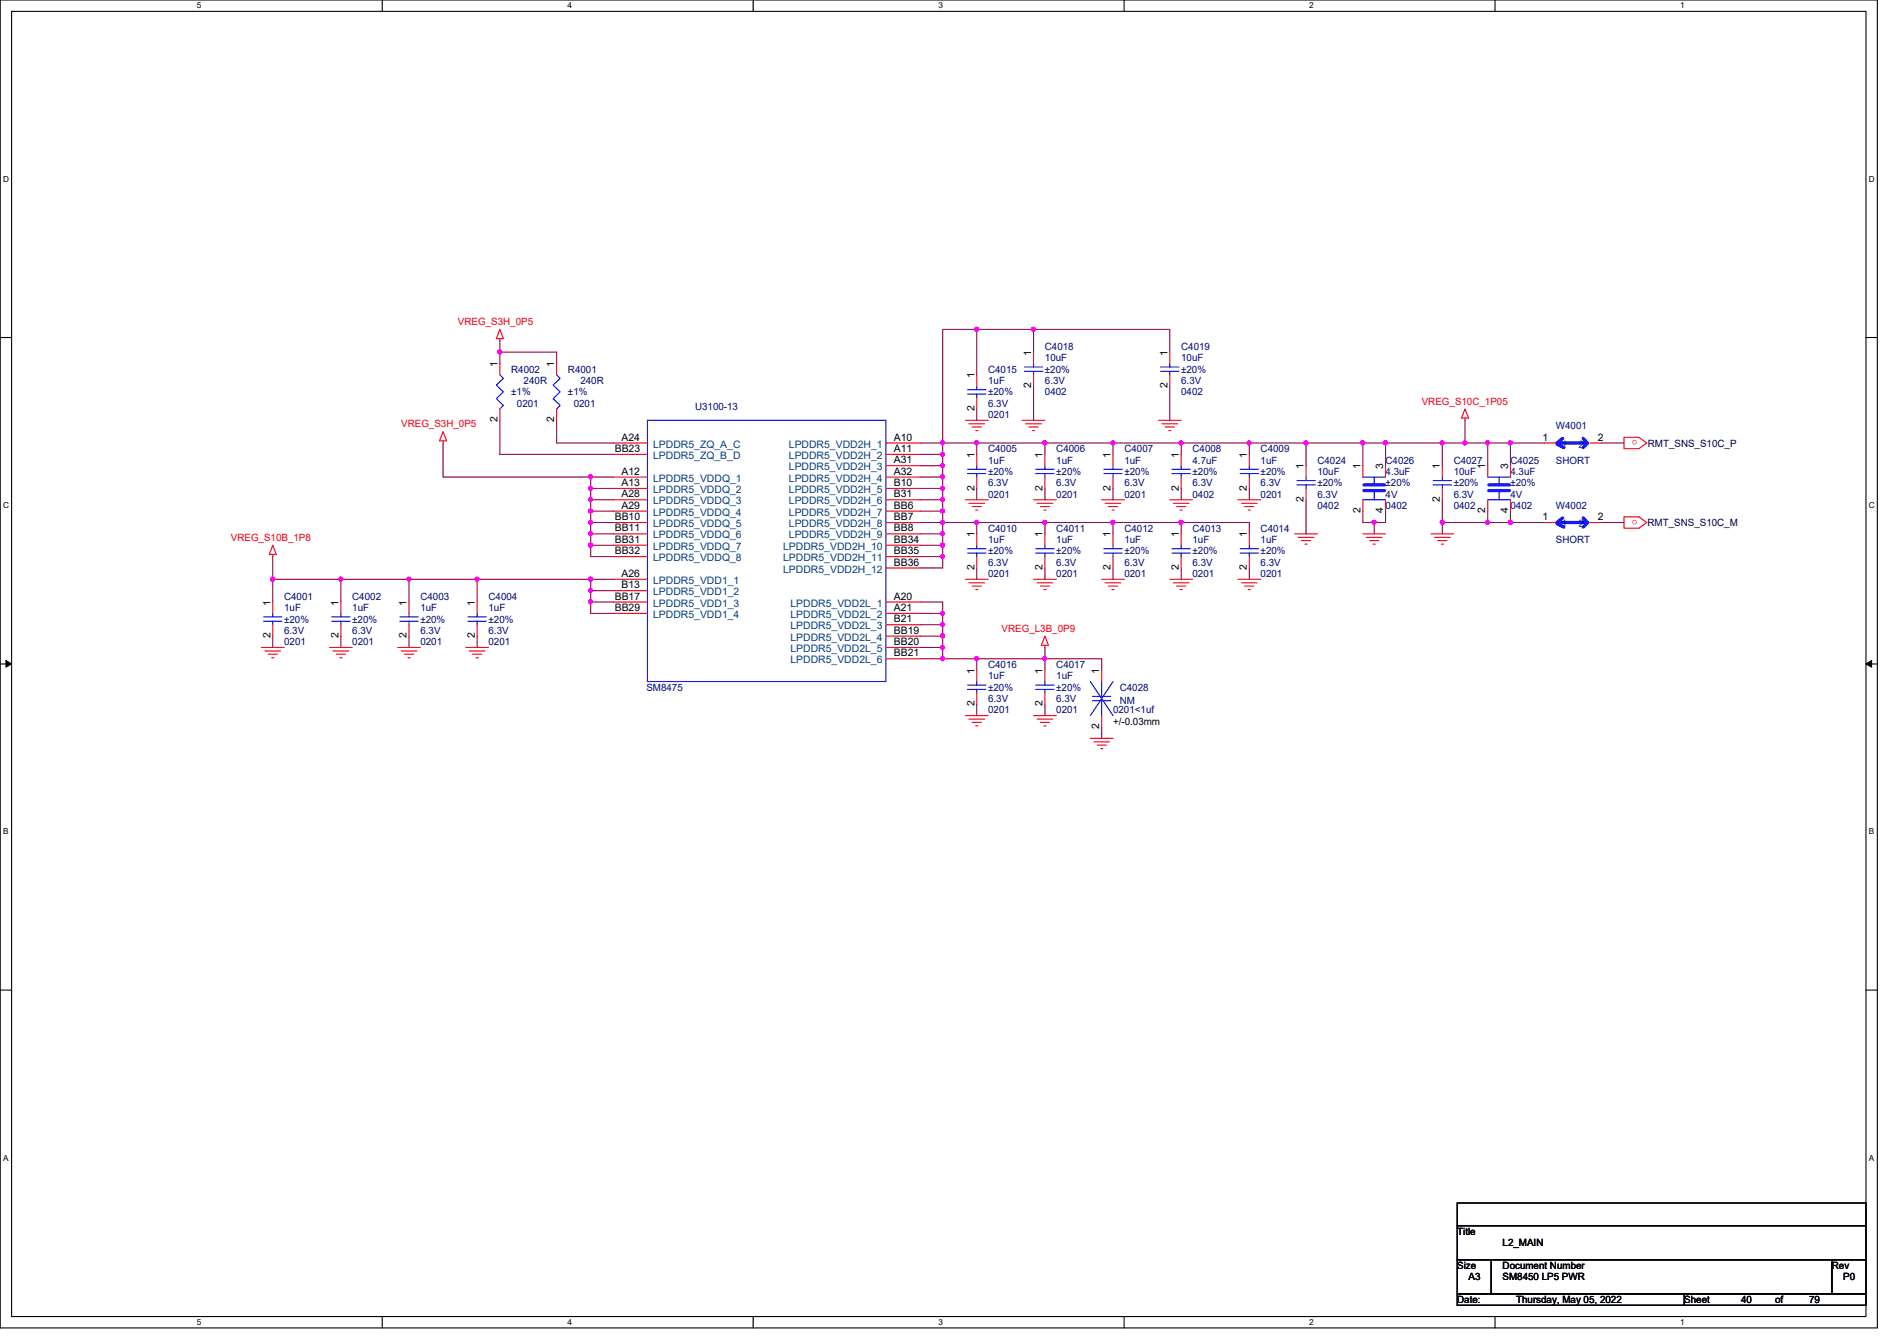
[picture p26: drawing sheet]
<svg xmlns="http://www.w3.org/2000/svg" width="297mm" height="210mm" viewBox="0 0 297 210" stroke-linecap="round" stroke-linejoin="round" font-family="sans-serif">
<defs><g id="words">
<g font-size="1.6" fill="#f00">
<text x="71.7" y="50.9">VREG_S3H_0P5</text>
<text x="222.6" y="63.3">VREG_S10C_1P05</text>
<text x="62.8" y="66.9">VREG_S3H_0P5</text>
<text x="256.4" y="68.9" transform="rotate(180 256.4 68.9)">o</text>
<text x="256.4" y="81.4" transform="rotate(180 256.4 81.4)">o</text>
<text x="36.1" y="84.7">VREG_S10B_1P8</text>
<text x="156.8" y="98.9">VREG_L3B_0P9</text>
</g>
<g font-size="1.6">
<text x="77.9" y="57.4" transform="rotate(-90 77.9 57.4)">1</text>
<text x="86.8" y="57.4" transform="rotate(-90 86.8 57.4)">1</text>
<text x="152.6" y="59.2" transform="rotate(-90 152.6 59.2)">1</text>
<text x="161.5" y="55.7" transform="rotate(-90 161.5 55.7)">1</text>
<text x="182.8" y="55.7" transform="rotate(-90 182.8 55.7)">1</text>
<text x="152.6" y="64.3" transform="rotate(-90 152.6 64.3)">2</text>
<text x="161.5" y="60.8" transform="rotate(-90 161.5 60.8)">2</text>
<text x="182.8" y="60.8" transform="rotate(-90 182.8 60.8)">2</text>
<text x="77.9" y="66.1" transform="rotate(-90 77.9 66.1)">2</text>
<text x="86.8" y="66.1" transform="rotate(-90 86.8 66.1)">2</text>
<text x="96.3" y="70.7">BB23</text>
<text x="97.3" y="69">A24</text>
<text x="140" y="69">A10</text>
<text x="140" y="70.7">A11</text>
<text x="152.6" y="71.7" transform="rotate(-90 152.6 71.7)">1</text>
<text x="163.2" y="71.7" transform="rotate(-90 163.2 71.7)">1</text>
<text x="173.9" y="71.7" transform="rotate(-90 173.9 71.7)">1</text>
<text x="184.6" y="71.7" transform="rotate(-90 184.6 71.7)">1</text>
<text x="195.2" y="71.7" transform="rotate(-90 195.2 71.7)">1</text>
<text x="241.5" y="69">1</text>
<text x="250.2" y="69">2</text>
<text x="97.3" y="74.3">A12</text>
<text x="97.3" y="76.1">A13</text>
<text x="97.3" y="77.9">A28</text>
<text x="140" y="72.5">A31</text>
<text x="140" y="74.3">A32</text>
<text x="140" y="76.1">B10</text>
<text x="140" y="77.9">B31</text>
<text x="152.6" y="76.8" transform="rotate(-90 152.6 76.8)">2</text>
<text x="163.2" y="76.8" transform="rotate(-90 163.2 76.8)">2</text>
<text x="173.9" y="76.8" transform="rotate(-90 173.9 76.8)">2</text>
<text x="184.6" y="76.8" transform="rotate(-90 184.6 76.8)">2</text>
<text x="195.2" y="76.8" transform="rotate(-90 195.2 76.8)">2</text>
<text x="204.1" y="73.4" transform="rotate(-90 204.1 73.4)">1</text>
<text x="213" y="73.4" transform="rotate(-90 213 73.4)">1</text>
<text x="216.6" y="73.4" transform="rotate(-90 216.6 73.4)">3</text>
<text x="225.5" y="73.4" transform="rotate(-90 225.5 73.4)">1</text>
<text x="232.6" y="73.4" transform="rotate(-90 232.6 73.4)">1</text>
<text x="236.1" y="73.4" transform="rotate(-90 236.1 73.4)">3</text>
<text x="96.3" y="81.4">BB10</text>
<text x="96.3" y="83.2">BB11</text>
<text x="97.3" y="79.6">A29</text>
<text x="140" y="79.6">BB6</text>
<text x="140" y="81.4">BB7</text>
<text x="140" y="83.2">BB8</text>
<text x="204.1" y="78.6" transform="rotate(-90 204.1 78.6)">2</text>
<text x="213" y="80.3" transform="rotate(-90 213 80.3)">2</text>
<text x="216.6" y="80.3" transform="rotate(-90 216.6 80.3)">4</text>
<text x="225.5" y="78.6" transform="rotate(-90 225.5 78.6)">2</text>
<text x="232.6" y="80.3" transform="rotate(-90 232.6 80.3)">2</text>
<text x="236.1" y="80.3" transform="rotate(-90 236.1 80.3)">4</text>
<text x="241.5" y="81.4">1</text>
<text x="250.2" y="81.4">2</text>
<text x="96.3" y="85">BB31</text>
<text x="96.3" y="86.7">BB32</text>
<text x="140" y="85">BB34</text>
<text x="140" y="86.7">BB35</text>
<text x="140" y="88.5">BB36</text>
<text x="152.6" y="89.2" transform="rotate(-90 152.6 89.2)">2</text>
<text x="152.6" y="84.1" transform="rotate(-90 152.6 84.1)">1</text>
<text x="163.2" y="89.2" transform="rotate(-90 163.2 89.2)">2</text>
<text x="163.2" y="84.1" transform="rotate(-90 163.2 84.1)">1</text>
<text x="173.9" y="89.2" transform="rotate(-90 173.9 89.2)">2</text>
<text x="173.9" y="84.1" transform="rotate(-90 173.9 84.1)">1</text>
<text x="184.6" y="89.2" transform="rotate(-90 184.6 89.2)">2</text>
<text x="184.6" y="84.1" transform="rotate(-90 184.6 84.1)">1</text>
<text x="195.2" y="89.2" transform="rotate(-90 195.2 89.2)">2</text>
<text x="195.2" y="84.1" transform="rotate(-90 195.2 84.1)">1</text>
<text x="42.3" y="94.8" transform="rotate(-90 42.3 94.8)">1</text>
<text x="53" y="94.8" transform="rotate(-90 53 94.8)">1</text>
<text x="63.7" y="94.8" transform="rotate(-90 63.7 94.8)">1</text>
<text x="74.3" y="94.8" transform="rotate(-90 74.3 94.8)">1</text>
<text x="96.3" y="93.9">BB17</text>
<text x="96.3" y="95.6">BB29</text>
<text x="97.3" y="90.3">A26</text>
<text x="97.3" y="92.1">B13</text>
<text x="140" y="93.9">A20</text>
<text x="140" y="95.6">A21</text>
<text x="42.3" y="99.9" transform="rotate(-90 42.3 99.9)">2</text>
<text x="53" y="99.9" transform="rotate(-90 53 99.9)">2</text>
<text x="63.7" y="99.9" transform="rotate(-90 63.7 99.9)">2</text>
<text x="74.3" y="99.9" transform="rotate(-90 74.3 99.9)">2</text>
<text x="140" y="97.4">B21</text>
<text x="140" y="99.2">BB19</text>
<text x="140" y="101">BB20</text>
<text x="140" y="102.7">BB21</text>
<text x="152.6" y="105.5" transform="rotate(-90 152.6 105.5)">1</text>
<text x="163.2" y="105.5" transform="rotate(-90 163.2 105.5)">1</text>
<text x="172.1" y="105.5" transform="rotate(-90 172.1 105.5)">1</text>
<text x="152.6" y="110.6" transform="rotate(-90 152.6 110.6)">2</text>
<text x="163.2" y="110.6" transform="rotate(-90 163.2 110.6)">2</text>
<text x="174.3" y="113.5">+/-0.03mm</text>
<text x="172.1" y="114.1" transform="rotate(-90 172.1 114.1)">2</text>
<text x="228.2" y="193.3">Title</text>
<text x="235.3" y="195.1">L2_MAIN</text>
<text x="228.2" y="198.6">Size</text>
<text x="228.2" y="204">Date:</text>
<text x="230" y="200.4">A3</text>
<text x="235.3" y="198.6">Document Number</text>
<text x="235.3" y="200.4">SM8450 LP5 PWR</text>
<text x="237.4" y="204">Thursday, May 05, 2022</text>
<text x="263.7" y="204">Sheet</text>
<text x="272.6" y="204">40</text>
<text x="278" y="204">of</text>
<text x="283.3" y="204">79</text>
<text x="286.8" y="198.6">Rev</text>
<text x="288.6" y="200.4">P0</text>
</g>
<g font-size="1.6" fill="#000080">
<text x="80" y="58.3">R4002</text>
<text x="88.9" y="58.3">R4001</text>
<text x="154.7" y="58.3">C4015</text>
<text x="163.6" y="54.8">C4018</text>
<text x="163.6" y="56.6">10uF</text>
<text x="163.6" y="58.3">±20%</text>
<text x="185" y="54.8">C4019</text>
<text x="185" y="56.6">10uF</text>
<text x="185" y="58.3">±20%</text>
<text x="80" y="61.9">±1%</text>
<text x="80.9" y="63.7">0201</text>
<text x="82" y="60.1">240R</text>
<text x="88.9" y="61.9">±1%</text>
<text x="89.8" y="63.7">0201</text>
<text x="90.9" y="60.1">240R</text>
<text x="108.8" y="64.2">U3100-13</text>
<text x="154.7" y="60.1">1uF</text>
<text x="154.7" y="65.4">0201</text>
<text x="154.7" y="63.7">6.3V</text>
<text x="154.7" y="61.9">±20%</text>
<text x="163.6" y="61.9">0402</text>
<text x="163.6" y="60.1">6.3V</text>
<text x="185" y="61.9">0402</text>
<text x="185" y="60.1">6.3V</text>
<text x="154.7" y="70.8">C4005</text>
<text x="165.4" y="70.8">C4006</text>
<text x="176.1" y="70.8">C4007</text>
<text x="186.7" y="70.8">C4008</text>
<text x="197.4" y="70.8">C4009</text>
<text x="243.6" y="67.2">W4001</text>
<text x="154.7" y="72.6">1uF</text>
<text x="154.7" y="77.9">0201</text>
<text x="154.7" y="76.1">6.3V</text>
<text x="154.7" y="74.3">±20%</text>
<text x="165.4" y="72.6">1uF</text>
<text x="165.4" y="77.9">0201</text>
<text x="165.4" y="76.1">6.3V</text>
<text x="165.4" y="74.3">±20%</text>
<text x="176.1" y="72.6">1uF</text>
<text x="176.1" y="77.9">0201</text>
<text x="176.1" y="76.1">6.3V</text>
<text x="176.1" y="74.3">±20%</text>
<text x="186.7" y="72.6">4.7uF</text>
<text x="186.7" y="77.9">0402</text>
<text x="186.7" y="76.1">6.3V</text>
<text x="186.7" y="74.3">±20%</text>
<text x="197.4" y="72.6">1uF</text>
<text x="197.4" y="77.9">0201</text>
<text x="197.4" y="76.1">6.3V</text>
<text x="197.4" y="74.3">±20%</text>
<text x="206.3" y="72.6">C4024</text>
<text x="206.3" y="74.3">10uF</text>
<text x="206.3" y="77.9">6.3V</text>
<text x="206.3" y="76.1">±20%</text>
<text x="217" y="72.6">C4026</text>
<text x="217" y="74.3">4.3uF</text>
<text x="217" y="77.9">4V</text>
<text x="217" y="76.1">±20%</text>
<text x="227.6" y="72.6">C4027</text>
<text x="227.6" y="74.3">10uF</text>
<text x="227.6" y="77.9">6.3V</text>
<text x="227.6" y="76.1">±20%</text>
<text x="236.5" y="72.6">C4025</text>
<text x="236.5" y="74.3">4.3uF</text>
<text x="236.5" y="77.9">4V</text>
<text x="236.5" y="76.1">±20%</text>
<text x="243.6" y="72.6">SHORT</text>
<text x="154.7" y="83.2">C4010</text>
<text x="165.4" y="83.2">C4011</text>
<text x="176.1" y="83.2">C4012</text>
<text x="186.7" y="83.2">C4013</text>
<text x="197.4" y="83.2">C4014</text>
<text x="206.3" y="79.7">0402</text>
<text x="217" y="79.7">0402</text>
<text x="227.6" y="79.7">0402</text>
<text x="236.5" y="79.7">0402</text>
<text x="243.6" y="79.7">W4002</text>
<text x="154.7" y="85">1uF</text>
<text x="154.7" y="88.6">6.3V</text>
<text x="154.7" y="86.8">±20%</text>
<text x="165.4" y="85">1uF</text>
<text x="165.4" y="88.6">6.3V</text>
<text x="165.4" y="86.8">±20%</text>
<text x="176.1" y="85">1uF</text>
<text x="176.1" y="88.6">6.3V</text>
<text x="176.1" y="86.8">±20%</text>
<text x="186.7" y="85">1uF</text>
<text x="186.7" y="88.6">6.3V</text>
<text x="186.7" y="86.8">±20%</text>
<text x="197.4" y="85">1uF</text>
<text x="197.4" y="88.6">6.3V</text>
<text x="197.4" y="86.8">±20%</text>
<text x="243.6" y="85">SHORT</text>
<text x="44.5" y="93.9">C4001</text>
<text x="44.5" y="95.7">1uF</text>
<text x="55.2" y="93.9">C4002</text>
<text x="55.2" y="95.7">1uF</text>
<text x="65.8" y="93.9">C4003</text>
<text x="65.8" y="95.7">1uF</text>
<text x="76.5" y="93.9">C4004</text>
<text x="76.5" y="95.7">1uF</text>
<text x="154.7" y="90.3">0201</text>
<text x="165.4" y="90.3">0201</text>
<text x="176.1" y="90.3">0201</text>
<text x="186.7" y="90.3">0201</text>
<text x="197.4" y="90.3">0201</text>
<text x="44.5" y="101">0201</text>
<text x="44.5" y="99.2">6.3V</text>
<text x="44.5" y="97.5">±20%</text>
<text x="55.2" y="101">0201</text>
<text x="55.2" y="99.2">6.3V</text>
<text x="55.2" y="97.5">±20%</text>
<text x="65.8" y="101">0201</text>
<text x="65.8" y="99.2">6.3V</text>
<text x="65.8" y="97.5">±20%</text>
<text x="76.5" y="101">0201</text>
<text x="76.5" y="99.2">6.3V</text>
<text x="76.5" y="97.5">±20%</text>
<text x="154.7" y="104.6">C4016</text>
<text x="154.7" y="106.3">1uF</text>
<text x="165.4" y="104.6">C4017</text>
<text x="165.4" y="106.3">1uF</text>
<text x="101.2" y="108.1">SM8475</text>
<text x="154.7" y="111.7">0201</text>
<text x="154.7" y="109.9">6.3V</text>
<text x="154.7" y="108.1">±20%</text>
<text x="165.4" y="111.7">0201</text>
<text x="165.4" y="109.9">6.3V</text>
<text x="165.4" y="108.1">±20%</text>
<text x="174.3" y="111.7">0201&lt;1uf</text>
<text x="175.3" y="108.1">C4028</text>
<text x="175.3" y="110.2">NM</text>
</g>
<g font-size="1.6" fill="#004080">
<text x="102.3" y="70.1">LPDDR5_ZQ_A_C</text>
<text x="102.3" y="71.8">LPDDR5_ZQ_B_D</text>
<text x="123.5" y="70.1">LPDDR5_VDD2H_1</text>
<text x="123.5" y="71.8">LPDDR5_VDD2H_2</text>
<text x="244.5" y="70.1">1</text>
<text x="247.2" y="70.1">2</text>
<text x="102.3" y="75.4">LPDDR5_VDDQ_1</text>
<text x="102.3" y="77.2">LPDDR5_VDDQ_2</text>
<text x="123.5" y="73.6">LPDDR5_VDD2H_3</text>
<text x="123.5" y="75.4">LPDDR5_VDD2H_4</text>
<text x="123.5" y="77.2">LPDDR5_VDD2H_5</text>
<text x="102.3" y="79">LPDDR5_VDDQ_3</text>
<text x="102.3" y="80.7">LPDDR5_VDDQ_4</text>
<text x="102.3" y="82.5">LPDDR5_VDDQ_5</text>
<text x="123.5" y="79">LPDDR5_VDD2H_6</text>
<text x="123.5" y="80.7">LPDDR5_VDD2H_7</text>
<text x="123.5" y="82.5">LPDDR5_VDD2H_8</text>
<text x="244.5" y="82.5">1</text>
<text x="247.2" y="82.5">2</text>
<text x="102.3" y="84.3">LPDDR5_VDDQ_6</text>
<text x="102.3" y="86.1">LPDDR5_VDDQ_7</text>
<text x="102.3" y="87.8">LPDDR5_VDDQ_8</text>
<text x="122.6" y="86.1">LPDDR5_VDD2H_10</text>
<text x="122.6" y="87.8">LPDDR5_VDD2H_11</text>
<text x="122.6" y="89.6">LPDDR5_VDD2H_12</text>
<text x="123.5" y="84.3">LPDDR5_VDD2H_9</text>
<text x="102.3" y="91.4">LPDDR5_VDD1_1</text>
<text x="102.3" y="93.2">LPDDR5_VDD1_2</text>
<text x="102.3" y="95">LPDDR5_VDD1_3</text>
<text x="123.8" y="95">LPDDR5_VDD2L_1</text>
<text x="102.3" y="96.7">LPDDR5_VDD1_4</text>
<text x="123.8" y="96.7">LPDDR5_VDD2L_2</text>
<text x="123.8" y="98.5">LPDDR5_VDD2L_3</text>
<text x="123.8" y="100.3">LPDDR5_VDD2L_4</text>
<text x="123.8" y="102.1">LPDDR5_VDD2L_5</text>
<text x="123.8" y="103.8">LPDDR5_VDD2L_6</text>
</g>
<g font-size="1.6" fill="#000040">
<text x="258" y="69.9">RMT_SNS_S10C_P</text>
<text x="258" y="82.3">RMT_SNS_S10C_M</text>
</g>
<g font-size="1.3">
<text x="30.8" y="1.3">5</text>
<text x="88.9" y="1.3">4</text>
<text x="146.9" y="1.3">3</text>
<text x="205" y="1.3">2</text>
<text x="263.1" y="1.3">1</text>
<text x=".5" y="28.4">D</text>
<text x="292.6" y="28.4">D</text>
<text x=".5" y="79.5">C</text>
<text x="292.6" y="79.5">C</text>
<text x=".5" y="130.6">B</text>
<text x="292.6" y="130.6">B</text>
<text x=".5" y="181.7">A</text>
<text x="292.6" y="181.7">A</text>
<text x="30.8" y="207.4">5</text>
<text x="88.9" y="207.4">4</text>
<text x="146.9" y="207.4">3</text>
<text x="205" y="207.4">2</text>
<text x="263.1" y="207.4">1</text>
</g>
</g></defs>
<path d="M0 0h294v207.9h-294zM1.8 1.8h290.4v204.3h-290.4z" fill="none" stroke="#000" stroke-width=".17"/>
<g fill="#fff">
<path d="M30.8 .2h.7v1.4h-.7z"/>
<path d="M30.8 206.2h.7v1.4h-.7z"/>
</g>
<path d="M59.9 0v1.8M59.9 206.1v1.8" fill="none" stroke="#000" stroke-width=".17"/>
<g fill="#fff">
<path d="M88.9 .2h.6v1.4h-.6z"/>
<path d="M88.9 206.2h.6v1.4h-.6z"/>
</g>
<path d="M117.9 0v1.8M117.9 206.1v1.8" fill="none" stroke="#000" stroke-width=".17"/>
<g fill="#fff">
<path d="M146.9 .2h.7v1.4h-.7z"/>
<path d="M146.9 206.2h.7v1.4h-.7z"/>
</g>
<path d="M176 0v1.8M176 206.1v1.8" fill="none" stroke="#000" stroke-width=".17"/>
<g fill="#fff">
<path d="M205 .2h.7v1.4h-.7z"/>
<path d="M205 206.2h.7v1.4h-.7z"/>
</g>
<path d="M234.1 0v1.8M234.1 206.1v1.8" fill="none" stroke="#000" stroke-width=".17"/>
<g fill="#fff">
<path d="M263.1 .2h.7v1.4h-.7z"/>
<path d="M263.1 206.2h.7v1.4h-.7z"/>
<path d="M.5 27.3h.9v1.4h-.9z"/>
<path d="M292.6 27.3h.9v1.4h-.9z"/>
<path d="M.5 78.4h.9v1.4h-.9z"/>
<path d="M292.6 78.4h.9v1.4h-.9z"/>
</g>
<path d="M0 52.8h1.8M292.2 52.8h1.8" fill="none" stroke="#000" stroke-width=".17"/>
<g fill="#fff">
<path d="M.5 129.5h.8v1.4h-.8z"/>
<path d="M292.6 129.5h.9v1.4h-.9z"/>
</g>
<path d="M0 103.9h1.8M292.2 103.9h1.8" fill="none" stroke="#000" stroke-width=".17"/>
<path d="M.9 103.4l.9 .5-.9 .5zM292.2 103.9l.9-.5v1z" fill="#000"/>
<path d="M.9 103.4l.9 .5-.9 .5zM292.2 103.9l.9-.5v1z" fill="none" stroke="#000" stroke-width=".16"/>
<g fill="#fff">
<path d="M.5 180.5h.8v1.4h-.8z"/>
<path d="M292.6 180.5h.9v1.4h-.9z"/>
</g>
<path d="M0 155h1.8M292.2 155h1.8M228.2 188.3h64v3.6h-64zM228.2 191.9h64v5.3h-64zM228.2 197.2h5.3v5.3h-5.3zM233.5 197.2h53.3v5.3h-53.3zM286.8 197.2h5.4v5.3h-5.4zM228.2 202.5h35.5v1.8h-35.5zM263.7 202.5h28.5v1.8h-28.5z" fill="none" stroke="#000" stroke-width=".17"/>
<g fill="none" stroke="#f00" stroke-width=".17">
<path d="M78.3 51.6l.5 1.4h-1.1zM78.3 53v.3M78.3 56.9v1.8M87.2 56.9v1.8M152.9 58.7v1.8M161.8 55.1v1.8M161.8 58.7v1.8M183.2 55.1v1.8M183.2 58.7v1.8M69.4 69v.3M69.4 67.6l.5 1.4h-1.1zM78.3 64v1.8"/>
<path d="M87.2 64v1.8M96.1 74.7h5.3M96.1 76.5h5.3M96.1 78.2h5.3M96.1 69.3h5.3M96.1 71.1h5.3M138.7 69.3h5.4M138.7 71.1h5.4M138.7 72.9h5.4M138.7 74.7h5.4M138.7 76.5h5.4M138.7 78.2h5.4"/>
<path d="M151.2 65.8h3.5M151.2 78.2h3.5M151.7 66.3h2.5M151.7 78.8h2.5M152.2 66.8h1.5M152.2 79.3h1.5M152.8 67.4h.3M152.8 79.8h.3M152.9 62.2v1.8M152.9 71.1v1.8M152.9 74.7v1.8M160.1 65.8h3.5"/>
<path d="M160.6 66.3h2.5M161.1 66.8h1.5M161.7 67.4h.3M161.8 78.2h3.6M162.4 78.8h2.4M162.9 79.3h1.4M163.4 79.8h.4M163.6 71.1v1.8M163.6 74.7v1.8M172.5 78.2h3.6M173.1 78.8h2.4M173.6 79.3h1.4"/>
<path d="M174.1 79.8h.4M174.3 71.1v1.8M174.3 74.7v1.8M181.4 65.8h3.6M181.9 66.3h2.5M182.5 66.8h1.4M183 67.4h.3M183.2 78.2h3.5M183.7 78.8h2.5M184.2 79.3h1.5M184.8 79.8h.3M185 71.1v1.8"/>
<path d="M185 74.7v1.8M193.8 78.2h3.6M194.4 78.8h2.4M194.9 79.3h1.4M195.4 79.8h.4M195.6 71.1v1.8M195.6 74.7v1.8M204.5 72.9v1.8M204.5 76.5v1.7M213.4 72.9v1.8M213.4 78.2v1.8M217 72.9v1.8"/>
<path d="M217 78.2v1.8M225.8 72.9v1.8M225.8 76.5v1.7M229.4 65.4v.4M229.4 64l.6 1.4h-1.1zM233 72.9v1.8M233 78.2v1.8M236.5 72.9v1.8M236.5 78.2v1.8M241.8 69.3h1.8M249 69.3h1.7M254.3 68.5h2.3l1.2 .8-1.2 .9h-2.3z"/>
<path d="M42.7 86.8v.3M42.7 94.2v1.8M42.7 97.8v1.8M42.7 85.3l.6 1.5h-1.1zM53.4 94.2v1.8M53.4 97.8v1.8M64 94.2v1.8M64 97.8v1.8M74.7 94.2v1.8M74.7 97.8v1.8M96.1 90.7h5.3M96.1 92.5h5.3"/>
<path d="M96.1 94.2h5.3M96.1 96h5.3M96.1 80h5.3M96.1 81.8h5.3M96.1 83.6h5.3M96.1 85.3h5.3M96.1 87.1h5.3M138.7 85.3h5.4M138.7 87.1h5.4M138.7 88.9h5.4M138.7 80h5.4M138.7 81.8h5.4"/>
<path d="M138.7 83.6h5.4M138.7 94.2h5.4M138.7 96h5.4M138.7 97.8h5.4M138.7 99.6h5.4M151.2 90.7h3.5M151.7 91.2h2.5M152.2 91.7h1.5M152.8 92.3h.3M152.9 83.6v1.7M152.9 87.1v1.8M161.8 90.7h3.6"/>
<path d="M162.4 91.2h2.4M162.9 91.7h1.4M163.4 92.3h.4M163.6 83.6v1.7M163.6 87.1v1.8M163.6 99.6l.6 1.4h-1.1zM172.5 90.7h3.6M173.1 91.2h2.4M173.6 91.7h1.4M174.1 92.3h.4M174.3 83.6v1.7M174.3 87.1v1.8"/>
<path d="M183.2 90.7h3.5M183.7 91.2h2.5M184.2 91.7h1.5M184.8 92.3h.3M185 83.6v1.7M185 87.1v1.8M193.8 90.7h3.6M194.4 91.2h2.4M194.9 91.7h1.4M195.4 92.3h.4M195.6 83.6v1.7M195.6 87.1v1.8"/>
<path d="M202.7 83.6h3.6M203.3 84.1h2.4M203.8 84.6h1.4M204.3 85.2h.4M213.4 83.6h3.6M213.9 84.1h2.5M214.5 84.6h1.4M215 85.2h.3M224.1 83.6h3.5M224.6 84.1h2.5M225.1 84.6h1.5M225.7 85.2h.3"/>
<path d="M241.8 81.8h1.8M249 81.8h1.7M254.3 80.9h2.3l1.2 .9-1.2 .9h-2.3zM40.9 101.3h3.6M41.5 101.9h2.4M42 102.4h1.4M42.5 103h.4M51.6 101.3h3.6M52.2 101.9h2.4M52.7 102.4h1.4M53.2 103h.3M62.3 101.3h3.5"/>
<path d="M62.8 101.9h2.5M63.3 102.4h1.5M63.9 103h.3M72.9 101.3h3.6M73.5 101.9h2.4M74 102.4h1.4M74.5 103h.4M138.7 101.3h5.4M138.7 103.1h5.4M151.2 112h3.5M151.7 112.6h2.5M152.2 113.1h1.5"/>
<path d="M152.8 113.6h.3M152.9 104.9v1.8M152.9 108.5v1.7M161.8 112h3.6M162.4 112.6h2.4M162.9 113.1h1.4M163.4 113.6h.4M163.6 101v.3M163.6 104.9v1.8M163.6 108.5v1.7M170.7 115.6h3.6M171.3 116.1h2.4"/>
<path d="M171.8 116.6h1.4M172.3 117.2h.4M172.5 104.9v1.8M172.5 112v1.8"/>
</g>
<g fill="none" stroke="#00f" stroke-width=".17">
<path d="M78.3 58.7l.5 .5-1.1 1.1 1.1 1-1.1 1.1 1.1 1.1-.5 .5M87.2 58.7l.5 .5-1.1 1.1 1.1 1-1.1 1.1 1.1 1.1-.5 .5M160.4 57.4h2.9M160.4 58.1h2.9M161.8 56.9v.5M161.8 58.1v.6M181.7 57.4h2.9M181.7 58.1h2.9M183.2 56.9v.5M183.2 58.1v.6M101.4 65.8h37.3v40.9h-37.3zM151.5 61h2.9"/>
<path d="M151.5 61.7h2.9M151.5 73.4h2.9M151.5 74.1h2.9M152.9 60.5v.5M152.9 61.7v.5M152.9 72.9v.5M152.9 74.1v.6M162.2 73.4h2.9M162.2 74.1h2.9M163.6 72.9v.5M163.6 74.1v.6M172.8 73.4h2.9"/>
<path d="M172.8 74.1h2.9M174.3 72.9v.5M174.3 74.1v.6M183.5 73.4h2.9M183.5 74.1h2.9M185 72.9v.5M185 74.1v.6M194.2 73.4h2.9M194.2 74.1h2.9M195.6 72.9v.5M195.6 74.1v.6M203.1 75.2h2.8"/>
<path d="M203.1 75.9h2.8M204.5 74.7v.5M204.5 75.9v.6M213.4 78.2h3.6M213.4 74.7h3.6M215.2 74.7v1M215.2 77v1.2M224.4 75.2h2.9M224.4 75.9h2.9M225.8 74.7v.5M225.8 75.9v.6M233 78.2h3.5"/>
<path d="M233 74.7h3.5M234.7 74.7v1M234.7 77v1.2M41.3 96.6h2.9M41.3 97.2h2.9M42.7 96v.6M42.7 97.2v.6M51.9 96.6h2.9M51.9 97.2h2.9M53.4 96v.6M53.4 97.2v.6M62.6 96.6h2.9"/>
<path d="M62.6 97.2h2.9M64 96v.6M64 97.2v.6M73.3 96.6h2.9M73.3 97.2h2.9M74.7 96v.6M74.7 97.2v.6M151.5 85.9h2.9M151.5 86.6h2.9M152.9 85.3v.6M152.9 86.6v.5M162.2 85.9h2.9"/>
<path d="M162.2 86.6h2.9M163.6 85.3v.6M163.6 86.6v.5M172.8 85.9h2.9M172.8 86.6h2.9M174.3 85.3v.6M174.3 86.6v.5M183.5 85.9h2.9M183.5 86.6h2.9M185 85.3v.6M185 86.6v.5M194.2 85.9h2.9"/>
<path d="M194.2 86.6h2.9M195.6 85.3v.6M195.6 86.6v.5M151.5 107.2h2.9M151.5 107.9h2.9M152.9 106.7v.5M152.9 107.9v.6M162.2 107.2h2.9M162.2 107.9h2.9M163.6 106.7v.5M163.6 107.9v.6M170.7 106.7l3.6 5.3"/>
<path d="M171.1 109h2.8M171.1 109.7h2.8M172.5 106.7v2.3M172.5 109.7v2.3M174.3 106.7l-3.6 5.3"/>
</g>
<g fill="none" stroke="#00f" stroke-width=".51">
<path d="M213.6 75.9h3.2M213.6 76.8h3.2M233.1 75.9h3.2M233.1 76.8h3.2M243.8 69.5l1.1 .6M244.2 69.3h3.9M244.7 68.6l-.9 .7M247.9 68.6l.5 .6M248.6 69.3l-.7 .8M243.8 82l1.1 .5M244.2 81.8h3.9M244.7 81.1l-.9 .7"/>
<path d="M247.9 81.1l.5 .5M248.6 81.8l-.7 .7"/>
</g>
<path d="M42.7 87.1v7.1" fill="none" stroke="#800040" stroke-width=".17"/>
<circle cx="42.7" cy="90.7" r=".32" fill="#f0f"/>
<circle cx="42.7" cy="90.7" r=".32" fill="none" stroke="#f0f" stroke-width=".17"/>
<path d="M42.7 90.7h10.7v3.5" fill="none" stroke="#800040" stroke-width=".17"/>
<circle cx="53.4" cy="90.7" r=".32" fill="#f0f"/>
<circle cx="53.4" cy="90.7" r=".32" fill="none" stroke="#f0f" stroke-width=".17"/>
<path d="M53.4 90.7h10.6" fill="none" stroke="#800040" stroke-width=".17"/>
<circle cx="64" cy="90.7" r=".32" fill="#f0f"/>
<circle cx="64" cy="90.7" r=".32" fill="none" stroke="#f0f" stroke-width=".17"/>
<path d="M92.5 90.7h-28.5v3.5" fill="none" stroke="#800040" stroke-width=".17"/>
<circle cx="92.5" cy="90.7" r=".32" fill="#f0f"/>
<circle cx="92.5" cy="90.7" r=".32" fill="none" stroke="#f0f" stroke-width=".17"/>
<circle cx="74.7" cy="90.7" r=".32" fill="#f0f"/>
<circle cx="74.7" cy="90.7" r=".32" fill="none" stroke="#f0f" stroke-width=".17"/>
<path d="M74.7 90.7v3.5M96.1 90.7h-3.6v3.5" fill="none" stroke="#800040" stroke-width=".17"/>
<circle cx="92.5" cy="94.2" r=".32" fill="#f0f"/>
<circle cx="92.5" cy="94.2" r=".32" fill="none" stroke="#f0f" stroke-width=".17"/>
<circle cx="92.5" cy="92.4" r=".32" fill="#f0f"/>
<circle cx="92.5" cy="92.4" r=".32" fill="none" stroke="#f0f" stroke-width=".17"/>
<path d="M69.4 69.3v5.4h23.1M42.7 99.6v1.7M53.4 99.6v1.7M64 99.6v1.7M74.7 99.6v1.7M92.5 92.5h3.6M96.1 94.2h-3.6v1.8h3.6" fill="none" stroke="#800040" stroke-width=".17"/>
<circle cx="92.5" cy="74.6" r=".32" fill="#f0f"/>
<circle cx="92.5" cy="74.6" r=".32" fill="none" stroke="#f0f" stroke-width=".17"/>
<path d="M92.5 76.5h3.6M92.5 76.5v1.7M96.1 74.7h-3.6v1.8" fill="none" stroke="#800040" stroke-width=".17"/>
<circle cx="92.5" cy="76.4" r=".32" fill="#f0f"/>
<circle cx="92.5" cy="76.4" r=".32" fill="none" stroke="#f0f" stroke-width=".17"/>
<path d="M92.5 78.2v1.8" fill="none" stroke="#800040" stroke-width=".17"/>
<circle cx="92.5" cy="80" r=".32" fill="#f0f"/>
<circle cx="92.5" cy="80" r=".32" fill="none" stroke="#f0f" stroke-width=".17"/>
<circle cx="92.5" cy="78.2" r=".32" fill="#f0f"/>
<circle cx="92.5" cy="78.2" r=".32" fill="none" stroke="#f0f" stroke-width=".17"/>
<path d="M92.5 78.2h3.6M92.5 81.8h3.6M92.5 81.8v1.8M96.1 80h-3.6v1.8" fill="none" stroke="#800040" stroke-width=".17"/>
<circle cx="92.5" cy="81.8" r=".32" fill="#f0f"/>
<circle cx="92.5" cy="81.8" r=".32" fill="none" stroke="#f0f" stroke-width=".17"/>
<path d="M92.5 83.6h3.6" fill="none" stroke="#800040" stroke-width=".17"/>
<circle cx="92.5" cy="83.5" r=".32" fill="#f0f"/>
<circle cx="92.5" cy="83.5" r=".32" fill="none" stroke="#f0f" stroke-width=".17"/>
<path d="M92.5 83.6v1.7h3.6" fill="none" stroke="#800040" stroke-width=".17"/>
<circle cx="92.5" cy="85.3" r=".32" fill="#f0f"/>
<circle cx="92.5" cy="85.3" r=".32" fill="none" stroke="#f0f" stroke-width=".17"/>
<path d="M78.3 53.3v1.8M92.5 85.3v1.8h3.6" fill="none" stroke="#800040" stroke-width=".17"/>
<circle cx="78.2" cy="55.1" r=".32" fill="#f0f"/>
<circle cx="78.2" cy="55.1" r=".32" fill="none" stroke="#f0f" stroke-width=".17"/>
<path d="M78.3 56.9v-1.8h8.9v1.8M78.3 65.8v5.3h17.8M87.2 65.8v3.5h8.9M144.1 94.2h3.5v1.8" fill="none" stroke="#800040" stroke-width=".17"/>
<circle cx="147.6" cy="96" r=".32" fill="#f0f"/>
<circle cx="147.6" cy="96" r=".32" fill="none" stroke="#f0f" stroke-width=".17"/>
<path d="M144.1 96h3.5v1.8M144.1 97.8h3.5M147.6 97.8v1.8" fill="none" stroke="#800040" stroke-width=".17"/>
<circle cx="147.6" cy="97.8" r=".32" fill="#f0f"/>
<circle cx="147.6" cy="97.8" r=".32" fill="none" stroke="#f0f" stroke-width=".17"/>
<path d="M144.1 99.6h3.5v1.7" fill="none" stroke="#800040" stroke-width=".17"/>
<circle cx="147.6" cy="101.3" r=".32" fill="#f0f"/>
<circle cx="147.6" cy="101.3" r=".32" fill="none" stroke="#f0f" stroke-width=".17"/>
<circle cx="147.6" cy="99.5" r=".32" fill="#f0f"/>
<circle cx="147.6" cy="99.5" r=".32" fill="none" stroke="#f0f" stroke-width=".17"/>
<path d="M144.1 101.3h3.5v1.8M144.1 103.1h3.5M147.6 103.1h5.3M163.6 101.3v1.8" fill="none" stroke="#800040" stroke-width=".17"/>
<circle cx="152.9" cy="103.1" r=".32" fill="#f0f"/>
<circle cx="152.9" cy="103.1" r=".32" fill="none" stroke="#f0f" stroke-width=".17"/>
<circle cx="147.6" cy="103.1" r=".32" fill="#f0f"/>
<circle cx="147.6" cy="103.1" r=".32" fill="none" stroke="#f0f" stroke-width=".17"/>
<path d="M163.6 103.1h-10.7v1.8M163.6 103.1v1.8M163.6 103.1h8.9" fill="none" stroke="#800040" stroke-width=".17"/>
<circle cx="163.6" cy="103.1" r=".32" fill="#f0f"/>
<circle cx="163.6" cy="103.1" r=".32" fill="none" stroke="#f0f" stroke-width=".17"/>
<path d="M152.9 51.6h-5.3v17.7M152.9 110.2v1.8M163.6 110.2v1.8M172.5 103.1v1.8" fill="none" stroke="#800040" stroke-width=".17"/>
<circle cx="152.9" cy="51.5" r=".32" fill="#f0f"/>
<circle cx="152.9" cy="51.5" r=".32" fill="none" stroke="#f0f" stroke-width=".17"/>
<path d="M161.8 55.1v-3.5h-8.9v7.1" fill="none" stroke="#800040" stroke-width=".17"/>
<circle cx="161.8" cy="51.5" r=".32" fill="#f0f"/>
<circle cx="161.8" cy="51.5" r=".32" fill="none" stroke="#f0f" stroke-width=".17"/>
<path d="M161.8 51.6h21.4v3.5M152.9 64v1.8M161.8 60.5v5.3M183.2 60.5v5.3M229.4 65.8v3.5" fill="none" stroke="#800040" stroke-width=".17"/>
<circle cx="229.4" cy="69.3" r=".32" fill="#f0f"/>
<circle cx="229.4" cy="69.3" r=".32" fill="none" stroke="#f0f" stroke-width=".17"/>
<path d="M144.1 69.3h3.5M147.6 69.3h5.3M147.6 69.3v1.8" fill="none" stroke="#800040" stroke-width=".17"/>
<circle cx="152.9" cy="69.3" r=".32" fill="#f0f"/>
<circle cx="152.9" cy="69.3" r=".32" fill="none" stroke="#f0f" stroke-width=".17"/>
<circle cx="147.6" cy="69.3" r=".32" fill="#f0f"/>
<circle cx="147.6" cy="69.3" r=".32" fill="none" stroke="#f0f" stroke-width=".17"/>
<path d="M163.6 69.3h-10.7v1.8M163.6 69.3v1.8M163.6 69.3h10.7" fill="none" stroke="#800040" stroke-width=".17"/>
<circle cx="174.3" cy="69.3" r=".32" fill="#f0f"/>
<circle cx="174.3" cy="69.3" r=".32" fill="none" stroke="#f0f" stroke-width=".17"/>
<circle cx="163.6" cy="69.3" r=".32" fill="#f0f"/>
<circle cx="163.6" cy="69.3" r=".32" fill="none" stroke="#f0f" stroke-width=".17"/>
<path d="M185 69.3h10.6M185 69.3h-10.7v1.8M185 69.3v1.8" fill="none" stroke="#800040" stroke-width=".17"/>
<circle cx="195.6" cy="69.3" r=".32" fill="#f0f"/>
<circle cx="195.6" cy="69.3" r=".32" fill="none" stroke="#f0f" stroke-width=".17"/>
<circle cx="184.9" cy="69.3" r=".32" fill="#f0f"/>
<circle cx="184.9" cy="69.3" r=".32" fill="none" stroke="#f0f" stroke-width=".17"/>
<path d="M195.6 69.3h8.9" fill="none" stroke="#800040" stroke-width=".17"/>
<circle cx="204.5" cy="69.3" r=".32" fill="#f0f"/>
<circle cx="204.5" cy="69.3" r=".32" fill="none" stroke="#f0f" stroke-width=".17"/>
<path d="M195.6 69.3v1.8M213.4 69.3h-8.9v3.6" fill="none" stroke="#800040" stroke-width=".17"/>
<circle cx="213.4" cy="69.3" r=".32" fill="#f0f"/>
<circle cx="213.4" cy="69.3" r=".32" fill="none" stroke="#f0f" stroke-width=".17"/>
<path d="M217 69.3h8.8M217 69.3h-3.6v3.6M217 69.3v3.6" fill="none" stroke="#800040" stroke-width=".17"/>
<circle cx="225.8" cy="69.3" r=".32" fill="#f0f"/>
<circle cx="225.8" cy="69.3" r=".32" fill="none" stroke="#f0f" stroke-width=".17"/>
<circle cx="216.9" cy="69.3" r=".32" fill="#f0f"/>
<circle cx="216.9" cy="69.3" r=".32" fill="none" stroke="#f0f" stroke-width=".17"/>
<path d="M233 69.3h3.5M233 69.3h-7.2v3.6M233 69.3v3.6" fill="none" stroke="#800040" stroke-width=".17"/>
<circle cx="232.9" cy="69.3" r=".32" fill="#f0f"/>
<circle cx="232.9" cy="69.3" r=".32" fill="none" stroke="#f0f" stroke-width=".17"/>
<path d="M236.5 69.3h5.3" fill="none" stroke="#800040" stroke-width=".17"/>
<circle cx="236.5" cy="69.3" r=".32" fill="#f0f"/>
<circle cx="236.5" cy="69.3" r=".32" fill="none" stroke="#f0f" stroke-width=".17"/>
<path d="M144.1 71.1h3.5v1.8M236.5 69.3v3.6M250.7 69.3h3.6" fill="none" stroke="#800040" stroke-width=".17"/>
<circle cx="147.6" cy="71.1" r=".32" fill="#f0f"/>
<circle cx="147.6" cy="71.1" r=".32" fill="none" stroke="#f0f" stroke-width=".17"/>
<path d="M144.1 72.9h3.5" fill="none" stroke="#800040" stroke-width=".17"/>
<circle cx="147.6" cy="72.9" r=".32" fill="#f0f"/>
<circle cx="147.6" cy="72.9" r=".32" fill="none" stroke="#f0f" stroke-width=".17"/>
<path d="M147.6 72.9v1.8h-3.5" fill="none" stroke="#800040" stroke-width=".17"/>
<circle cx="147.6" cy="74.6" r=".32" fill="#f0f"/>
<circle cx="147.6" cy="74.6" r=".32" fill="none" stroke="#f0f" stroke-width=".17"/>
<path d="M147.6 74.7v1.8h-3.5" fill="none" stroke="#800040" stroke-width=".17"/>
<circle cx="147.6" cy="76.4" r=".32" fill="#f0f"/>
<circle cx="147.6" cy="76.4" r=".32" fill="none" stroke="#f0f" stroke-width=".17"/>
<path d="M144.1 78.2h3.5M147.6 76.5v1.7M147.6 78.2v1.8M152.9 76.5v1.7M163.6 76.5v1.7M174.3 76.5v1.7M185 76.5v1.7M195.6 76.5v1.7" fill="none" stroke="#800040" stroke-width=".17"/>
<circle cx="147.6" cy="80" r=".32" fill="#f0f"/>
<circle cx="147.6" cy="80" r=".32" fill="none" stroke="#f0f" stroke-width=".17"/>
<circle cx="147.6" cy="78.2" r=".32" fill="#f0f"/>
<circle cx="147.6" cy="78.2" r=".32" fill="none" stroke="#f0f" stroke-width=".17"/>
<path d="M204.5 78.2v5.4M225.8 78.2v3.6" fill="none" stroke="#800040" stroke-width=".17"/>
<circle cx="225.8" cy="81.8" r=".32" fill="#f0f"/>
<circle cx="225.8" cy="81.8" r=".32" fill="none" stroke="#f0f" stroke-width=".17"/>
<path d="M144.1 80h3.5v1.8M144.1 81.8h3.5M147.6 81.8h5.3M213.4 80v1.8M217 80v1.8M233 80v1.8M236.5 80v1.8" fill="none" stroke="#800040" stroke-width=".17"/>
<circle cx="152.9" cy="81.8" r=".32" fill="#f0f"/>
<circle cx="152.9" cy="81.8" r=".32" fill="none" stroke="#f0f" stroke-width=".17"/>
<circle cx="147.6" cy="81.8" r=".32" fill="#f0f"/>
<circle cx="147.6" cy="81.8" r=".32" fill="none" stroke="#f0f" stroke-width=".17"/>
<path d="M147.6 81.8v1.8" fill="none" stroke="#800040" stroke-width=".17"/>
<circle cx="147.6" cy="83.5" r=".32" fill="#f0f"/>
<circle cx="147.6" cy="83.5" r=".32" fill="none" stroke="#f0f" stroke-width=".17"/>
<path d="M163.6 81.8h-10.7v1.8M163.6 81.8v1.8M163.6 81.8h10.7" fill="none" stroke="#800040" stroke-width=".17"/>
<circle cx="174.3" cy="81.8" r=".32" fill="#f0f"/>
<circle cx="174.3" cy="81.8" r=".32" fill="none" stroke="#f0f" stroke-width=".17"/>
<circle cx="163.6" cy="81.8" r=".32" fill="#f0f"/>
<circle cx="163.6" cy="81.8" r=".32" fill="none" stroke="#f0f" stroke-width=".17"/>
<path d="M195.6 81.8h-21.3v1.8" fill="none" stroke="#800040" stroke-width=".17"/>
<circle cx="184.9" cy="81.8" r=".32" fill="#f0f"/>
<circle cx="184.9" cy="81.8" r=".32" fill="none" stroke="#f0f" stroke-width=".17"/>
<path d="M185 81.8v1.8M195.6 81.8v1.8M213.4 81.8h1.8" fill="none" stroke="#800040" stroke-width=".17"/>
<circle cx="215.2" cy="81.8" r=".32" fill="#f0f"/>
<circle cx="215.2" cy="81.8" r=".32" fill="none" stroke="#f0f" stroke-width=".17"/>
<path d="M217 81.8h-1.8v1.8M233 81.8h-7.2v1.8" fill="none" stroke="#800040" stroke-width=".17"/>
<circle cx="232.9" cy="81.8" r=".32" fill="#f0f"/>
<circle cx="232.9" cy="81.8" r=".32" fill="none" stroke="#f0f" stroke-width=".17"/>
<path d="M233 81.8h8.8" fill="none" stroke="#800040" stroke-width=".17"/>
<circle cx="236.5" cy="81.8" r=".32" fill="#f0f"/>
<circle cx="236.5" cy="81.8" r=".32" fill="none" stroke="#f0f" stroke-width=".17"/>
<path d="M144.1 83.6h3.5v1.7h-3.5M250.7 81.8h3.6" fill="none" stroke="#800040" stroke-width=".17"/>
<circle cx="147.6" cy="85.3" r=".32" fill="#f0f"/>
<circle cx="147.6" cy="85.3" r=".32" fill="none" stroke="#f0f" stroke-width=".17"/>
<path d="M144.1 87.1h3.5M147.6 85.3v1.8M147.6 87.1v1.8" fill="none" stroke="#800040" stroke-width=".17"/>
<circle cx="147.6" cy="87.1" r=".32" fill="#f0f"/>
<circle cx="147.6" cy="87.1" r=".32" fill="none" stroke="#f0f" stroke-width=".17"/>
<path d="M144.1 88.9h3.5M152.9 88.9v1.8M163.6 88.9v1.8M174.3 88.9v1.8M185 88.9v1.8M195.6 88.9v1.8M172.5 113.8v1.8" fill="none" stroke="#800040" stroke-width=".17"/>
<circle cx="42.7" cy="90.7" r=".32" fill="#f0f"/>
<circle cx="42.7" cy="90.7" r=".32" fill="none" stroke="#f0f" stroke-width=".17"/>
<circle cx="53.4" cy="90.7" r=".32" fill="#f0f"/>
<circle cx="53.4" cy="90.7" r=".32" fill="none" stroke="#f0f" stroke-width=".17"/>
<circle cx="64" cy="90.7" r=".32" fill="#f0f"/>
<circle cx="64" cy="90.7" r=".32" fill="none" stroke="#f0f" stroke-width=".17"/>
<circle cx="92.5" cy="90.7" r=".32" fill="#f0f"/>
<circle cx="92.5" cy="90.7" r=".32" fill="none" stroke="#f0f" stroke-width=".17"/>
<circle cx="74.7" cy="90.7" r=".32" fill="#f0f"/>
<circle cx="74.7" cy="90.7" r=".32" fill="none" stroke="#f0f" stroke-width=".17"/>
<circle cx="92.5" cy="94.2" r=".32" fill="#f0f"/>
<circle cx="92.5" cy="94.2" r=".32" fill="none" stroke="#f0f" stroke-width=".17"/>
<circle cx="92.5" cy="92.4" r=".32" fill="#f0f"/>
<circle cx="92.5" cy="92.4" r=".32" fill="none" stroke="#f0f" stroke-width=".17"/>
<circle cx="92.5" cy="74.6" r=".32" fill="#f0f"/>
<circle cx="92.5" cy="74.6" r=".32" fill="none" stroke="#f0f" stroke-width=".17"/>
<circle cx="92.5" cy="76.4" r=".32" fill="#f0f"/>
<circle cx="92.5" cy="76.4" r=".32" fill="none" stroke="#f0f" stroke-width=".17"/>
<circle cx="92.5" cy="80" r=".32" fill="#f0f"/>
<circle cx="92.5" cy="80" r=".32" fill="none" stroke="#f0f" stroke-width=".17"/>
<circle cx="92.5" cy="78.2" r=".32" fill="#f0f"/>
<circle cx="92.5" cy="78.2" r=".32" fill="none" stroke="#f0f" stroke-width=".17"/>
<circle cx="92.5" cy="81.8" r=".32" fill="#f0f"/>
<circle cx="92.5" cy="81.8" r=".32" fill="none" stroke="#f0f" stroke-width=".17"/>
<circle cx="92.5" cy="83.5" r=".32" fill="#f0f"/>
<circle cx="92.5" cy="83.5" r=".32" fill="none" stroke="#f0f" stroke-width=".17"/>
<circle cx="92.5" cy="85.3" r=".32" fill="#f0f"/>
<circle cx="92.5" cy="85.3" r=".32" fill="none" stroke="#f0f" stroke-width=".17"/>
<circle cx="78.2" cy="55.1" r=".32" fill="#f0f"/>
<circle cx="78.2" cy="55.1" r=".32" fill="none" stroke="#f0f" stroke-width=".17"/>
<circle cx="147.6" cy="96" r=".32" fill="#f0f"/>
<circle cx="147.6" cy="96" r=".32" fill="none" stroke="#f0f" stroke-width=".17"/>
<circle cx="147.6" cy="97.8" r=".32" fill="#f0f"/>
<circle cx="147.6" cy="97.8" r=".32" fill="none" stroke="#f0f" stroke-width=".17"/>
<circle cx="147.6" cy="101.3" r=".32" fill="#f0f"/>
<circle cx="147.6" cy="101.3" r=".32" fill="none" stroke="#f0f" stroke-width=".17"/>
<circle cx="147.6" cy="99.5" r=".32" fill="#f0f"/>
<circle cx="147.6" cy="99.5" r=".32" fill="none" stroke="#f0f" stroke-width=".17"/>
<circle cx="152.9" cy="103.1" r=".32" fill="#f0f"/>
<circle cx="152.9" cy="103.1" r=".32" fill="none" stroke="#f0f" stroke-width=".17"/>
<circle cx="147.6" cy="103.1" r=".32" fill="#f0f"/>
<circle cx="147.6" cy="103.1" r=".32" fill="none" stroke="#f0f" stroke-width=".17"/>
<circle cx="163.6" cy="103.1" r=".32" fill="#f0f"/>
<circle cx="163.6" cy="103.1" r=".32" fill="none" stroke="#f0f" stroke-width=".17"/>
<circle cx="152.9" cy="51.5" r=".32" fill="#f0f"/>
<circle cx="152.9" cy="51.5" r=".32" fill="none" stroke="#f0f" stroke-width=".17"/>
<circle cx="161.8" cy="51.5" r=".32" fill="#f0f"/>
<circle cx="161.8" cy="51.5" r=".32" fill="none" stroke="#f0f" stroke-width=".17"/>
<circle cx="229.4" cy="69.3" r=".32" fill="#f0f"/>
<circle cx="229.4" cy="69.3" r=".32" fill="none" stroke="#f0f" stroke-width=".17"/>
<circle cx="152.9" cy="69.3" r=".32" fill="#f0f"/>
<circle cx="152.9" cy="69.3" r=".32" fill="none" stroke="#f0f" stroke-width=".17"/>
<circle cx="147.6" cy="69.3" r=".32" fill="#f0f"/>
<circle cx="147.6" cy="69.3" r=".32" fill="none" stroke="#f0f" stroke-width=".17"/>
<circle cx="174.3" cy="69.3" r=".32" fill="#f0f"/>
<circle cx="174.3" cy="69.3" r=".32" fill="none" stroke="#f0f" stroke-width=".17"/>
<circle cx="163.6" cy="69.3" r=".32" fill="#f0f"/>
<circle cx="163.6" cy="69.3" r=".32" fill="none" stroke="#f0f" stroke-width=".17"/>
<circle cx="195.6" cy="69.3" r=".32" fill="#f0f"/>
<circle cx="195.6" cy="69.3" r=".32" fill="none" stroke="#f0f" stroke-width=".17"/>
<circle cx="184.9" cy="69.3" r=".32" fill="#f0f"/>
<circle cx="184.9" cy="69.3" r=".32" fill="none" stroke="#f0f" stroke-width=".17"/>
<circle cx="204.5" cy="69.3" r=".32" fill="#f0f"/>
<circle cx="204.5" cy="69.3" r=".32" fill="none" stroke="#f0f" stroke-width=".17"/>
<circle cx="213.4" cy="69.3" r=".32" fill="#f0f"/>
<circle cx="213.4" cy="69.3" r=".32" fill="none" stroke="#f0f" stroke-width=".17"/>
<circle cx="225.8" cy="69.3" r=".32" fill="#f0f"/>
<circle cx="225.8" cy="69.3" r=".32" fill="none" stroke="#f0f" stroke-width=".17"/>
<circle cx="216.9" cy="69.3" r=".32" fill="#f0f"/>
<circle cx="216.9" cy="69.3" r=".32" fill="none" stroke="#f0f" stroke-width=".17"/>
<circle cx="232.9" cy="69.3" r=".32" fill="#f0f"/>
<circle cx="232.9" cy="69.3" r=".32" fill="none" stroke="#f0f" stroke-width=".17"/>
<circle cx="236.5" cy="69.3" r=".32" fill="#f0f"/>
<circle cx="236.5" cy="69.3" r=".32" fill="none" stroke="#f0f" stroke-width=".17"/>
<circle cx="147.6" cy="71.1" r=".32" fill="#f0f"/>
<circle cx="147.6" cy="71.1" r=".32" fill="none" stroke="#f0f" stroke-width=".17"/>
<circle cx="147.6" cy="72.9" r=".32" fill="#f0f"/>
<circle cx="147.6" cy="72.9" r=".32" fill="none" stroke="#f0f" stroke-width=".17"/>
<circle cx="147.6" cy="74.6" r=".32" fill="#f0f"/>
<circle cx="147.6" cy="74.6" r=".32" fill="none" stroke="#f0f" stroke-width=".17"/>
<circle cx="147.6" cy="76.4" r=".32" fill="#f0f"/>
<circle cx="147.6" cy="76.4" r=".32" fill="none" stroke="#f0f" stroke-width=".17"/>
<circle cx="147.6" cy="80" r=".32" fill="#f0f"/>
<circle cx="147.6" cy="80" r=".32" fill="none" stroke="#f0f" stroke-width=".17"/>
<circle cx="147.6" cy="78.2" r=".32" fill="#f0f"/>
<circle cx="147.6" cy="78.2" r=".32" fill="none" stroke="#f0f" stroke-width=".17"/>
<circle cx="225.8" cy="81.8" r=".32" fill="#f0f"/>
<circle cx="225.8" cy="81.8" r=".32" fill="none" stroke="#f0f" stroke-width=".17"/>
<circle cx="152.9" cy="81.8" r=".32" fill="#f0f"/>
<circle cx="152.9" cy="81.8" r=".32" fill="none" stroke="#f0f" stroke-width=".17"/>
<circle cx="147.6" cy="81.8" r=".32" fill="#f0f"/>
<circle cx="147.6" cy="81.8" r=".32" fill="none" stroke="#f0f" stroke-width=".17"/>
<circle cx="147.6" cy="83.5" r=".32" fill="#f0f"/>
<circle cx="147.6" cy="83.5" r=".32" fill="none" stroke="#f0f" stroke-width=".17"/>
<circle cx="174.3" cy="81.8" r=".32" fill="#f0f"/>
<circle cx="174.3" cy="81.8" r=".32" fill="none" stroke="#f0f" stroke-width=".17"/>
<circle cx="163.6" cy="81.8" r=".32" fill="#f0f"/>
<circle cx="163.6" cy="81.8" r=".32" fill="none" stroke="#f0f" stroke-width=".17"/>
<circle cx="184.9" cy="81.8" r=".32" fill="#f0f"/>
<circle cx="184.9" cy="81.8" r=".32" fill="none" stroke="#f0f" stroke-width=".17"/>
<circle cx="215.2" cy="81.8" r=".32" fill="#f0f"/>
<circle cx="215.2" cy="81.8" r=".32" fill="none" stroke="#f0f" stroke-width=".17"/>
<circle cx="232.9" cy="81.8" r=".32" fill="#f0f"/>
<circle cx="232.9" cy="81.8" r=".32" fill="none" stroke="#f0f" stroke-width=".17"/>
<circle cx="236.5" cy="81.8" r=".32" fill="#f0f"/>
<circle cx="236.5" cy="81.8" r=".32" fill="none" stroke="#f0f" stroke-width=".17"/>
<circle cx="147.6" cy="85.3" r=".32" fill="#f0f"/>
<circle cx="147.6" cy="85.3" r=".32" fill="none" stroke="#f0f" stroke-width=".17"/>
<circle cx="147.6" cy="87.1" r=".32" fill="#f0f"/>
<circle cx="147.6" cy="87.1" r=".32" fill="none" stroke="#f0f" stroke-width=".17"/>
<use href="#words"/>
</svg>
